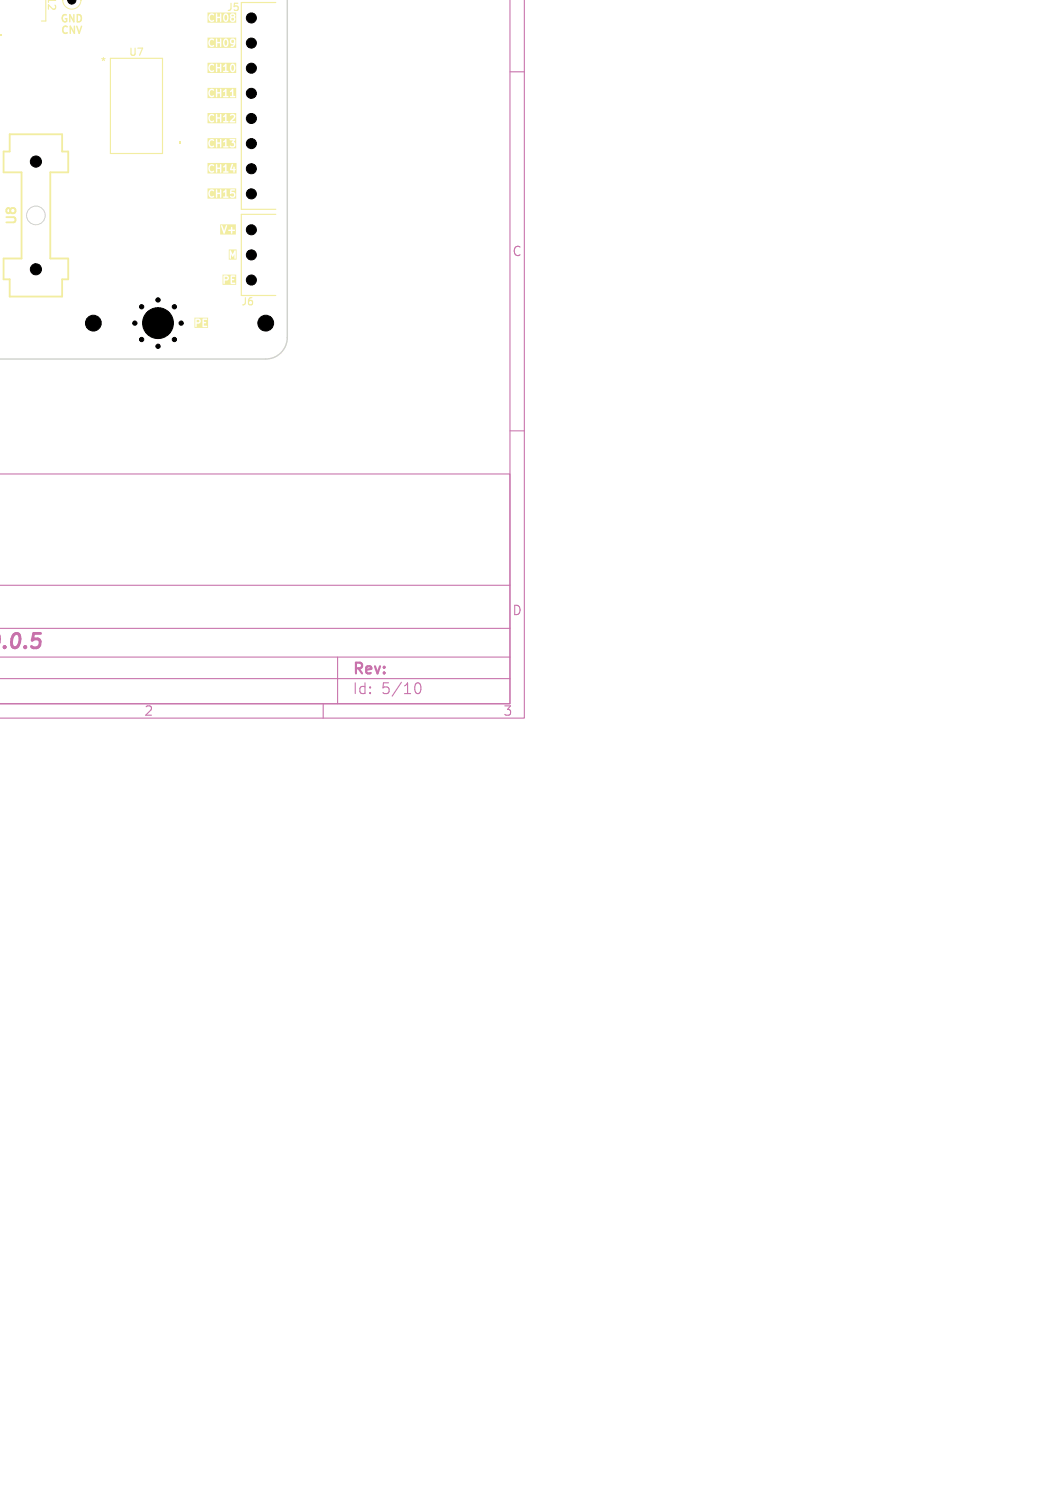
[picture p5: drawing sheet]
<svg xmlns="http://www.w3.org/2000/svg" width="148mm" height="210mm" viewBox="0 0 148 210" stroke-linecap="round" stroke-linejoin="round" font-family="sans-serif">
<defs><g id="words">
<text font-size="2.8" fill="#c872ab" x="-.4" y="90.9">0.0.5</text>
<g font-size="2.1" fill="#c872ab">
<text x="49" y="94.3">Rev:</text>
<text x="49" y="96.9">Id:</text>
<text x="53.1" y="96.9">5/10</text>
</g>
<text font-size="1.8" fill="#f2eda1" x="2.6" y="31.5" transform="rotate(-90 2.6 31.5)">U8</text>
<g font-size="1.8" fill="#c872ab">
<text x="71.3" y="35.9">C</text>
<text x="71.3" y="85.9">D</text>
<text x="20" y="99.9">2</text>
<text x="70" y="99.9">3</text>
</g>
<g font-size="1.4" fill="#f2eda1">
<text x="6.5" y="-.6" transform="rotate(90 6.5 -.6)">12</text>
<text x="8.3" y="3.6">GND</text>
<text x="8.3" y="5.2">CNV</text>
<text x="31.5" y="1.7">J5</text>
<text x="13.9" y="9.3">*</text>
<text x="17.9" y="8">U7</text>
<text x="33.5" y="42.7">J6</text>
</g>
</g></defs>
<path d="M71 0v98h-71h71v-32h-71M73 0v100h-73M71 10h2M71 60h2M0 94.5h71M0 91.5h71M0 87.5h71M0 81.5h71M45 98v2M47 91.5v6.5M57.7 95.7a.55 .55 0 0 1 .4-.6h.1a.94 .94 0 0 1 0 1.5h-.1a.55 .55 0 0 1-.4-.6" fill="none" stroke="#c872ab" stroke-width=".15"/>
<g fill="#f2eda1">
<path d="M31.3 2.1h.1a.47 .47 0 0 1 0 .8l-.1-.3z"/>
<path d="M32.2 2.1h.3l.1 .1-.3 .1z"/>
<path d="M28.9 1.7h4v1.5h-4v-.8h.1l.1 .4 .1 .2h.5l.1-.2h-.1a.27 .27 0 0 1-.5-.1 .35 .35 0 0 1 0-.5 .35 .35 0 0 1 .5-.1h.1v-.1h.3v1v.1l.2-.1v-.5h.3v.5h.2v-.7h.3v.5l.1 .2h.4l.2-.4v-.5h.2l.1 .3-.1 .4 .1 .2h.4l.3-.2-.1-.4 .1-.3-.3-.2h-.3l-.2 .2h-.2l-.2-.2h-.2l-.2 .1-.1 .3h-.3l-.1-.4h-.1v.4h-.3l-.1-.4-.4 .1-.4-.1h-.2l-.2 .5h-.1z"/>
<path d="M28.9 26.2h4v1.5h-4v-.8h.1l.1 .4 .1 .2h.5l.1-.2h-.1a.27 .27 0 0 1-.5-.1 .35 .35 0 0 1 0-.5 .35 .35 0 0 1 .5-.1h.1v-.1h.3v1v.1l.2-.1v-.5h.3v.5h.2v-.8h.3v.1l.2-.1v.7h-.2v.2l.7-.1v-.1h-.3v-.5h.5l.1 .1h.4v.3h-.5v.1l.2 .1h.3l.3-.2v-.3l-.1-.2-.5-.1v-.1l.5-.1-.1-.1h-.5l-.1 .5h-.5v-.5h-.1l-.3 .3h-.3v-.3h-.1l-.1 .4h-.3l-.1-.4-.1 .1-.7-.1-.3 .1-.1 .4h-.1z"/>
<path d="M30.7 31.2h2.1v1.5h-2.1v-1.2h.1l.4 1h.1l.1-.4 .7 .1 .1 .4 .1-.1v-.3l.4-.1-.1-.1h-.3v-.4l-.1 .1-.1 .3-.7 .1 .2-.6-.1-.1h-.1l-.2 .7-.2-.7-.3 .1z"/>
<path d="M28.9 12.2h4v1.5h-4v-.8h.1l.1 .4 .1 .2h.5l.1-.2h-.1a.27 .27 0 0 1-.5-.1 .35 .35 0 0 1 0-.5 .35 .35 0 0 1 .5-.1h.1v-.1h.3v1v.1l.2-.1v-.5h.3v.5h.2v-.8h.3v.1l.2-.1v.7h-.2v.2l.7-.1v-.1h-.3v-.7h.5l.1 .1 .2-.1v.7h-.2v.1l.6 .1 .1-.1-.1-.1h-.2l-.1-1-.4 .3h-.5v-.3h-.1l-.3 .3h-.3v-.3h-.1l-.1 .4h-.3l-.1-.4-.4 .1-.4-.1h-.2l-.2 .5h-.1z"/>
<path d="M31.3 38.6h.3v.2l-.3 .1z"/>
<path d="M31 38.2h1.9v1.5h-1.9v-1.2h.1v1h.2v-.4h.3l.2-.2 .1-.3-.1-.1h.3v1l.6 .1 .1-.1-.1-.1h-.4v-.4l.3-.1v-.1h-.3v-.2l.4-.1v-.1l-.9 .1-.6-.1-.2 .1z"/>
<path d="M31.3 5.6h.1a.47 .47 0 0 1 0 .8l-.1-.3z"/>
<path d="M32.2 5.6h.3v.3h-.3z"/>
<path d="M28.9 5.2h4v1.5h-4v-.8h.1l.1 .4 .1 .2h.5l.1-.2h-.1a.27 .27 0 0 1-.5-.1 .35 .35 0 0 1 0-.5 .35 .35 0 0 1 .5-.1h.1v-.1h.3v1v.1l.2-.1v-.5h.3v.5h.2v-.7h.3v.5l.1 .2h.4l.2-.4v-.5h.2v.3l.1 .2 .4 .1-.1 .1-.3 .1 .1 .2 .3-.1 .3-.5v-.4l-.3-.2h-.4l-.1 .2h-.2l-.2-.2h-.2l-.2 .1-.1 .3h-.3l-.1-.4h-.1v.4h-.3l-.1-.4-.4 .1-.4-.1h-.2l-.2 .5h-.1z"/>
<path d="M27.4 44.6h.3v.2l-.3 .1z"/>
<path d="M27.1 44.2h1.9v1.5h-1.9v-1.2h.1v1h.2v-.4h.3l.2-.2 .1-.3-.1-.1h.3v1l.6 .1 .1-.1-.1-.1h-.4v-.4l.3-.1-.1-.1h-.2v-.2l.4-.1v-.1l-.9 .1-.6-.1-.2 .1z"/>
<path d="M32.3 9.1h.1a.47 .47 0 0 1 0 .8l-.2-.3z"/>
<path d="M28.9 8.7h4v1.5h-4v-.8h.1l.1 .4 .1 .2h.5l.1-.2h-.1a.27 .27 0 0 1-.5-.1 .35 .35 0 0 1 0-.5 .35 .35 0 0 1 .5-.1h.1v-.1h.3v1v.1l.2-.1v-.5h.3v.5h.2v-.8h.3v.1l.2-.1v.7h-.2v.2l.7-.1v-.1h-.3v-.6h.5l.1 .5 .2 .3 .4-.2 .1-.3-.1-.5-.2-.2-.4 .1-.1 .3h-.5v-.4l-.4 .3h-.3v-.3h-.1l-.1 .4h-.3l-.1-.4-.4 .1-.4-.1h-.2l-.2 .5h-.1z"/>
<path d="M28.9 22.7h4v1.5h-4v-.8h.1l.1 .4 .1 .2h.5l.1-.2h-.1a.27 .27 0 0 1-.5-.1 .35 .35 0 0 1 0-.5 .35 .35 0 0 1 .5-.1h.1v-.1h.3v1v.1l.2-.1v-.5h.3v.5h.2v-.8h.3v.1l.2-.1v.7h-.2v.2l.7-.1v-.1h-.3v-.3l1 .1v.3l.1 .1 .1-.4 .1-.1-.1-.1-.1-.3-.1 .1v.2h-.3l.2-.6v-.1l-.2 .1-.2 .7h-.5v-.7l-.4 .3h-.3v-.3h-.1l-.1 .4h-.3l-.1-.4-.4 .1-.4-.1-.3 .1-.1 .4h-.1z"/>
<path d="M28.9 15.7h4v1.5h-4v-.8h.1l.1 .4 .1 .2h.5l.1-.2h-.1a.27 .27 0 0 1-.5-.1 .35 .35 0 0 1 0-.5 .35 .35 0 0 1 .5-.1h.1v-.1h.3v1v.1l.2-.1v-.5h.3v.5h.2v-.8h.3v.1l.2-.1v.7h-.2v.2h.6l.1-.2 .3 .2 .7-.1-.1-.1h-.4l.5-.6-.1-.3-.2-.1h-.3l-.2 .1 .1 .1h.4l.1 .1-.6 .7h-.2h-.3v-1l-.4 .3h-.3v-.3h-.1l-.1 .4h-.3l-.1-.4-.4 .1-.4-.1-.3 .1-.1 .4h-.1z"/>
<path d="M31.9 34.7h1v1.5h-1v-1.2h.1v1h.2v-.6l.2 .4 .2-.4v.6l.1 .1 .1-.1v-1.1h-.2l-.2 .5-.3-.5-.2 .1z"/>
<path d="M28.9 19.2h4v1.5h-4v-.8h.1l.1 .4 .1 .2h.5l.1-.2h-.1a.27 .27 0 0 1-.5-.1 .35 .35 0 0 1 0-.5 .35 .35 0 0 1 .5-.1h.1v-.1h.3v1v.1l.2-.1v-.5h.3v.5h.2v-.8h.3v.1l.2-.1v.7h-.2v.1h.7v-.1h-.3v-1l1 .2-.3 .3 .3 .1 .1 .2-.1 .2-.5-.1 .1 .2h.4l.3-.2v-.3l-.3-.2 .3-.3-.1-.1h-.7h-.6l-.3 .3h-.3v-.3h-.1l-.1 .4h-.3l-.1-.4-.4 .1-.4-.1h-.2l-.2 .5h-.1z"/>
<circle cx="32.4" cy="2.7" r=".2"/>
</g>
<path d="M9.2 2.1l-.2-.1-.2 .2M10.3 2v1l-.6-1v1M10.4 3.6v1l-.6-1v1M10.7 3.6l.3 1 .4-1M11.2 2.2l-.4-.2v1" fill="none" stroke="#f2eda1" stroke-width=".2"/>
<path d="M6.4 0v2.9h-.6" fill="none" stroke="#f2eda1" stroke-width=".16"/>
<path d="M-.1 4.7h.3v.3h-.3z" fill="#f2eda1"/>
<path d="M15.4 8.1h7.2v13.3h-7.2zM38.4 .4h-4.8v28.8h4.8M38.4 29.9h-4.8v11.3h4.8" fill="none" stroke="#f2eda1" stroke-width=".16"/>
<path d="M1.3 18.7h7.3v2.4h.9v2.9h-2.5v12h2.5v2.9h-.9v2.4h-7.3v-2.4h-.8v-2.9h2.5v-12h-2.5v-2.9h.8z" fill="none" stroke="#f2eda1" stroke-width=".25"/>
<path d="M25 19.6h.2v.4h-.2z" fill="#f2eda1"/>
<g fill="#f2eda1" stroke="#f2eda1" stroke-width=".14">
<circle cx="8.7" cy="0" r=".05"/>
<circle cx="11.3" cy="0" r=".05"/>
</g>
<path d="M8.7 -.1a1.27 1.27 0 0 0 1.3 1.4 1.27 1.27 0 0 0 1.3-1.4" fill="none" stroke="#f2eda1" stroke-width=".14"/>
<path d="M40 0v47a3 3 0 0 1-3 3h-37" fill="none" stroke="#d0d2cd" stroke-width=".2"/>
<circle cx="5" cy="30" r="1.3" fill="none" stroke="#d0d2cd" stroke-width=".14"/>
<g fill="#000" stroke="#000" stroke-width=".14">
<path d="M9.4 0h1.2a.58 .58 0 0 1-.6 .6 .58 .58 0 0 1-.6-.6z"/>
<circle cx="35" cy="2.5" r=".7"/>
<circle cx="35" cy="9.5" r=".7"/>
<circle cx="35" cy="16.5" r=".7"/>
<circle cx="35" cy="6" r=".7"/>
<circle cx="35" cy="20" r=".7"/>
<circle cx="35" cy="13" r=".7"/>
<circle cx="5" cy="37.5" r=".77"/>
<circle cx="5" cy="22.5" r=".77"/>
<circle cx="35" cy="23.5" r=".7"/>
<circle cx="35" cy="35.5" r=".7"/>
<circle cx="35" cy="39" r=".7"/>
<circle cx="35" cy="32" r=".7"/>
<circle cx="35" cy="27" r=".7"/>
<circle cx="13" cy="45" r="1.1"/>
<circle cx="18.8" cy="45" r=".3"/>
<circle cx="19.7" cy="42.7" r=".3"/>
<circle cx="19.7" cy="47.3" r=".3"/>
<circle cx="22" cy="45" r="2.15"/>
<circle cx="22" cy="48.2" r=".3"/>
<circle cx="22" cy="41.8" r=".3"/>
<circle cx="24.3" cy="42.7" r=".3"/>
<circle cx="24.3" cy="47.3" r=".3"/>
<circle cx="25.2" cy="45" r=".3"/>
<circle cx="37" cy="45" r="1.1"/>
</g>
<use href="#words"/>
</svg>
